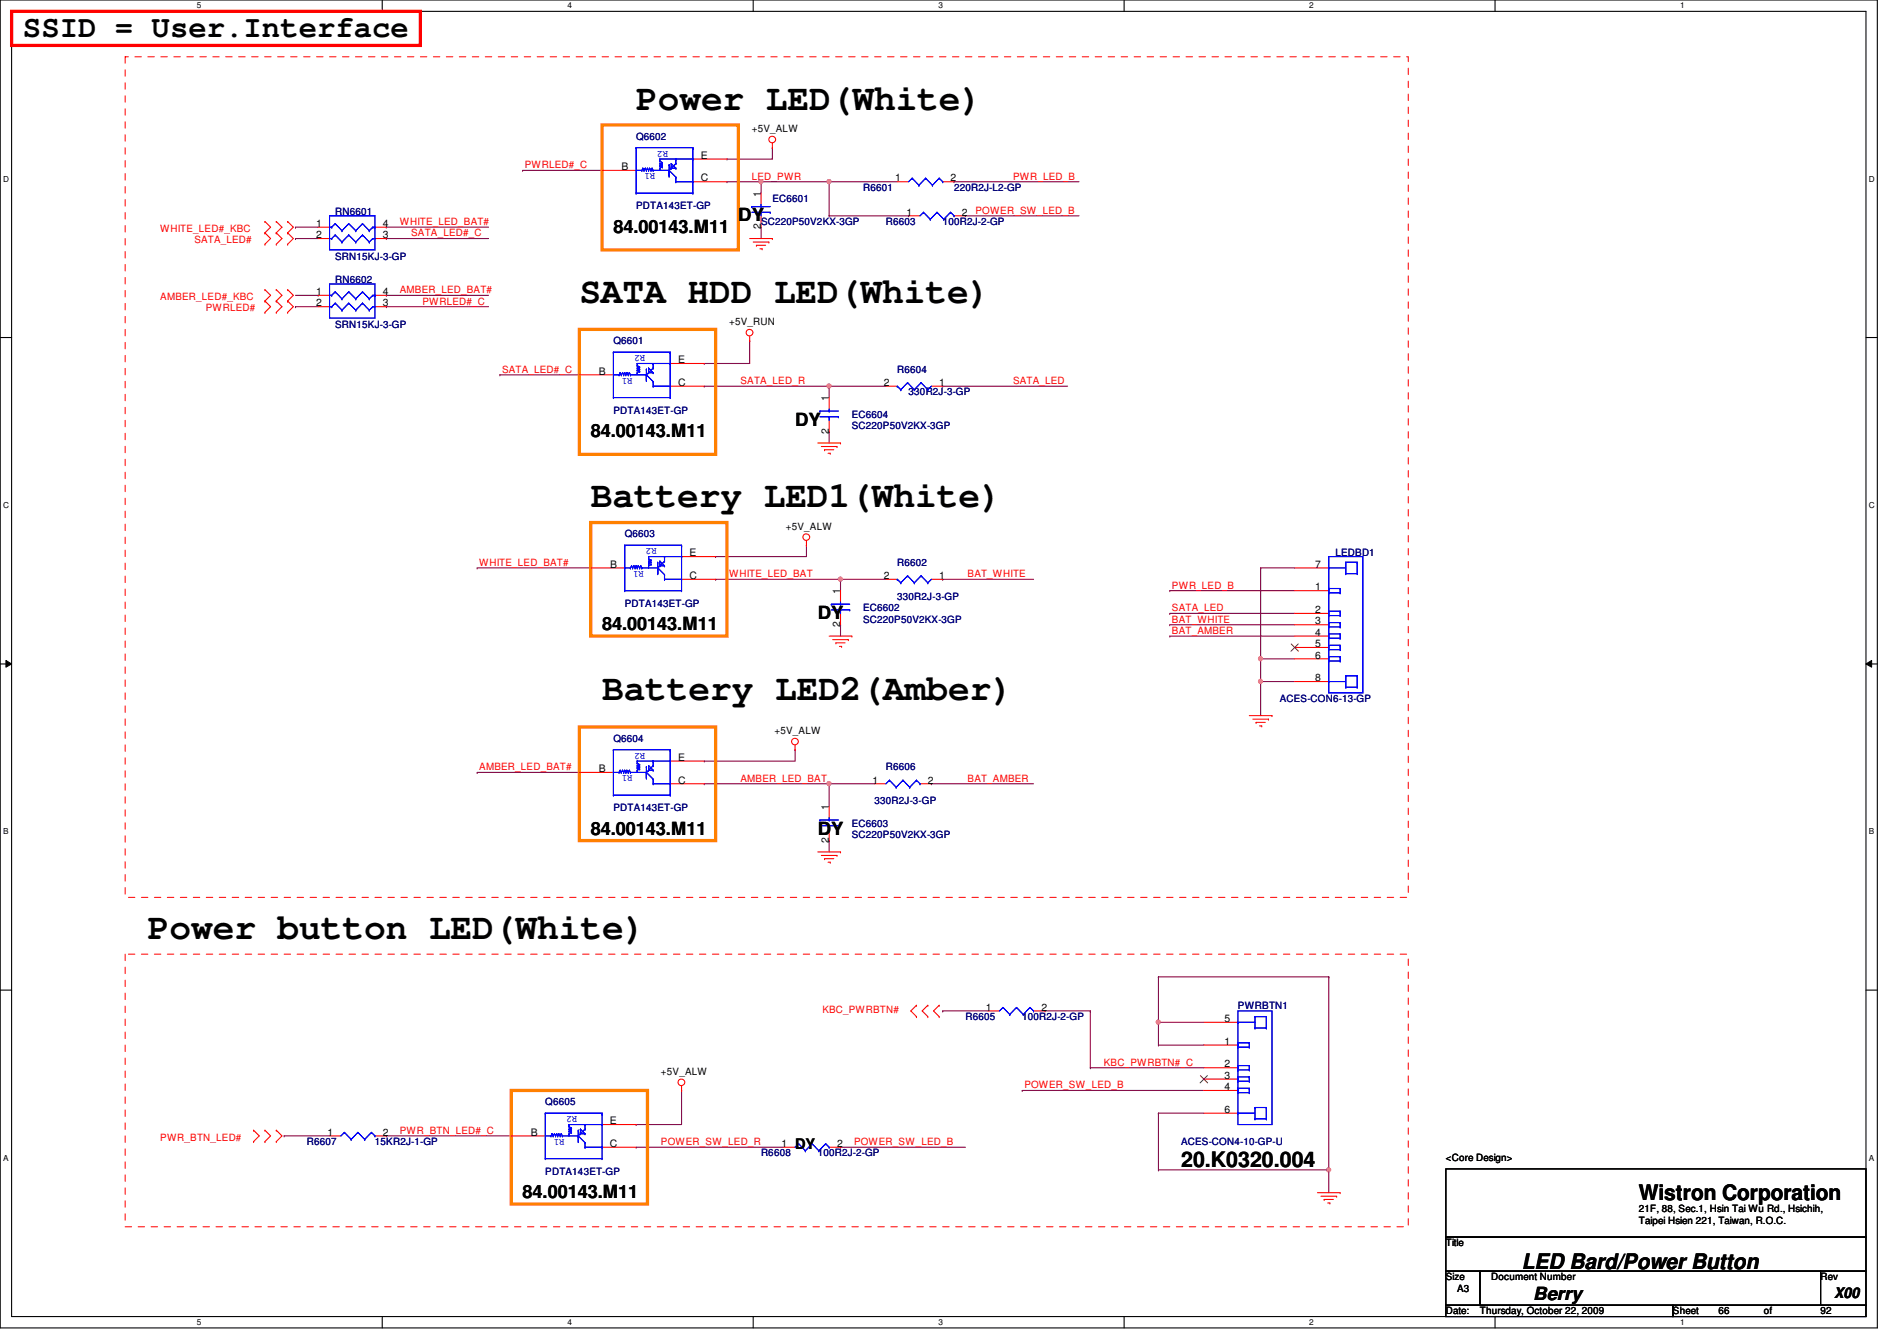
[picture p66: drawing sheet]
<svg xmlns="http://www.w3.org/2000/svg" width="297mm" height="210mm" viewBox="0 0 297 210" stroke-linecap="round" stroke-linejoin="round" font-family="sans-serif">
<defs><g id="words">
<g font-size="5.7">
<text x="99.6" y="17.1">Power LED(White)</text>
<text x="90.7" y="47.4">SATA HDD LED(White)</text>
<text x="92.5" y="79.4">Battery LED1(White)</text>
<text x="94.3" y="109.6">Battery LED2(Amber)</text>
<text x="23.2" y="146.9">Power button LED(White)</text>
</g>
<text font-size="4.8" x="3.6" y="5.8">SSID = User.Interface</text>
<g font-size="3.3">
<text x="185" y="182.7">20.K0320.004</text>
<text x="256.6" y="187.9">Wistron Corporation</text>
<text x="238.3" y="198.6">LED Bard/Power Button</text>
</g>
<g font-size="2.8">
<text x="115.6" y="34.6">DY</text>
<text x="96.1" y="36.4">84.00143.M11</text>
<text x="92.5" y="68.4">84.00143.M11</text>
<text x="124.5" y="66.6">DY</text>
<text x="94.3" y="98.6">84.00143.M11</text>
<text x="128.1" y="96.9">DY</text>
<text x="92.5" y="130.6">84.00143.M11</text>
<text x="128.1" y="130.6">DY</text>
<text x="81.8" y="187.5">84.00143.M11</text>
<text x="240.1" y="203.5">Berry</text>
</g>
<g font-size="2.3">
<text x="124.5" y="179.9">DY</text>
<text x="287.2" y="203.2">X00</text>
</g>
<g font-size="1.6" fill="#000080">
<text x="99.6" y="21.9">Q6602</text>
<text x="135.2" y="29.9">R6601</text>
<text x="149.4" y="29.9">220R2J-L2-GP</text>
<text x="52.5" y="33.6">RN6601</text>
<text x="99.6" y="32.7">PDTA143ET-GP</text>
<text x="119.2" y="35.2">SC220P50V2KX-3GP</text>
<text x="120.9" y="31.7">EC6601</text>
<text x="138.7" y="35.2">R6603</text>
<text x="147.6" y="35.2">100R2J-2-GP</text>
<text x="52.5" y="40.7">SRN15KJ-3-GP</text>
<text x="52.5" y="44.3">RN6602</text>
<text x="52.5" y="51.4">SRN15KJ-3-GP</text>
<text x="96.1" y="53.9">Q6601</text>
<text x="140.5" y="58.3">R6604</text>
<text x="96.1" y="64.7">PDTA143ET-GP</text>
<text x="133.4" y="65.4">EC6604</text>
<text x="142.3" y="61.9">330R2J-3-GP</text>
<text x="133.4" y="67.2">SC220P50V2KX-3GP</text>
<text x="97.8" y="84.1">Q6603</text>
<text x="140.5" y="88.6">R6602</text>
<text x="209.1" y="87">LEDBD1</text>
<text x="97.8" y="95">PDTA143ET-GP</text>
<text x="135.2" y="95.7">EC6602</text>
<text x="140.5" y="93.9">330R2J-3-GP</text>
<text x="135.2" y="97.5">SC220P50V2KX-3GP</text>
<text x="200.4" y="109.9">ACES-CON6-13-GP</text>
<text x="96.1" y="116.1">Q6604</text>
<text x="136.9" y="125.9">330R2J-3-GP</text>
<text x="138.7" y="120.6">R6606</text>
<text x="96.1" y="127">PDTA143ET-GP</text>
<text x="133.4" y="129.5">EC6603</text>
<text x="133.4" y="131.2">SC220P50V2KX-3GP</text>
<text x="151.2" y="159.7">R6605</text>
<text x="160.1" y="159.7">100R2J-2-GP</text>
<text x="193.8" y="157.9">PWRBTN1</text>
<text x="85.4" y="173">Q6605</text>
<text x="48" y="179.2">R6607</text>
<text x="58.7" y="179.2">15KR2J-1-GP</text>
<text x="185" y="179.2">ACES-CON4-10-GP-U</text>
<text x="85.4" y="183.9">PDTA143ET-GP</text>
<text x="119.2" y="181">R6608</text>
<text x="128.1" y="181">100R2J-2-GP</text>
</g>
<g font-size="1.6" fill="#00f">
<text x="104.6" y="23.6" transform="rotate(180 104.6 23.6)">R2</text>
<text x="102.6" y="27.1" transform="rotate(180 102.6 27.1)">R1</text>
<text x="99.1" y="59.1" transform="rotate(180 99.1 59.1)">R1</text>
<text x="101" y="55.6" transform="rotate(180 101 55.6)">R2</text>
<text x="100.8" y="89.4" transform="rotate(180 100.8 89.4)">R1</text>
<text x="102.8" y="85.8" transform="rotate(180 102.8 85.8)">R2</text>
<text x="101" y="117.8" transform="rotate(180 101 117.8)">R2</text>
<text x="99.1" y="121.4" transform="rotate(180 99.1 121.4)">R1</text>
<text x="88.4" y="178.3" transform="rotate(180 88.4 178.3)">R1</text>
<text x="90.4" y="174.7" transform="rotate(180 90.4 174.7)">R2</text>
</g>
<g font-size="1.6">
<text x="117.7" y="20.7">+5V_ALW</text>
<text x="97.3" y="26.6">B</text>
<text x="109.7" y="24.8">E</text>
<text x="109.7" y="28.4">C</text>
<text x="140.2" y="28.4">1</text>
<text x="148.8" y="28.4">2</text>
<text x="49.5" y="35.5">1</text>
<text x="59.9" y="35.5">4</text>
<text x="119.1" y="35.9" transform="rotate(-90 119.1 35.9)">2</text>
<text x="119.1" y="30.8" transform="rotate(-90 119.1 30.8)">1</text>
<text x="141.9" y="33.7">1</text>
<text x="150.6" y="33.7">2</text>
<text x="49.5" y="37.3">2</text>
<text x="59.9" y="37.3">3</text>
<text x="49.5" y="46.2">1</text>
<text x="49.5" y="48">2</text>
<text x="59.9" y="48">3</text>
<text x="59.9" y="46.2">4</text>
<text x="114.2" y="50.9">+5V_RUN</text>
<text x="93.8" y="58.6">B</text>
<text x="106.2" y="56.9">E</text>
<text x="106.2" y="60.4">C</text>
<text x="129.8" y="62.8" transform="rotate(-90 129.8 62.8)">1</text>
<text x="138.4" y="60.4">2</text>
<text x="147.1" y="60.4">1</text>
<text x="129.8" y="67.9" transform="rotate(-90 129.8 67.9)">2</text>
<text x="123.1" y="82.9">+5V_ALW</text>
<text x="95.5" y="88.9">B</text>
<text x="107.9" y="87.1">E</text>
<text x="205.9" y="88.9">7</text>
<text x="107.9" y="90.6">C</text>
<text x="131.6" y="93" transform="rotate(-90 131.6 93)">1</text>
<text x="138.4" y="90.6">2</text>
<text x="147.1" y="90.6">1</text>
<text x="205.9" y="92.4">1</text>
<text x="205.9" y="96">2</text>
<text x="131.6" y="98.1" transform="rotate(-90 131.6 98.1)">2</text>
<text x="205.9" y="97.7">3</text>
<text x="205.9" y="99.5">4</text>
<text x="205.9" y="101.3">5</text>
<text x="205.9" y="103.1">6</text>
<text x="205.9" y="106.6">8</text>
<text x="106.2" y="119.1">E</text>
<text x="121.3" y="114.9">+5V_ALW</text>
<text x="93.8" y="120.9">B</text>
<text x="106.2" y="122.6">C</text>
<text x="136.6" y="122.6">1</text>
<text x="145.3" y="122.6">2</text>
<text x="129.8" y="131.9" transform="rotate(-90 129.8 131.9)">2</text>
<text x="129.8" y="126.8" transform="rotate(-90 129.8 126.8)">1</text>
<text x="154.4" y="158.2">1</text>
<text x="163.1" y="158.2">2</text>
<text x="191.7" y="160">5</text>
<text x="191.7" y="163.5">1</text>
<text x="191.7" y="167.1">2</text>
<text x="103.5" y="168.2">+5V_ALW</text>
<text x="191.7" y="168.9">3</text>
<text x="191.7" y="170.6">4</text>
<text x="51.3" y="177.8">1</text>
<text x="59.9" y="177.8">2</text>
<text x="83.1" y="177.8">B</text>
<text x="95.5" y="176">E</text>
<text x="95.5" y="179.5">C</text>
<text x="122.4" y="179.5">1</text>
<text x="131.1" y="179.5">2</text>
<text x="191.7" y="174.2">6</text>
<text x="226.4" y="181.7">&lt;Core Design&gt;</text>
<text x="256.6" y="189.7">21F, 88, Sec.1, Hsin Tai Wu Rd., Hsichih,</text>
<text x="256.6" y="191.6">Taipei Hsien 221, Taiwan, R.O.C.</text>
<text x="226.4" y="195.1">Title</text>
<text x="226.4" y="200.4">Size</text>
<text x="228.2" y="202.2">A3</text>
<text x="233.5" y="200.4">Document Number</text>
<text x="285.1" y="200.4">Rev</text>
<text x="226.4" y="205.7">Date:</text>
<text x="231.7" y="205.7">Thursday, October 22, 2009</text>
<text x="262" y="205.7">Sheet</text>
<text x="269.1" y="205.7">66</text>
<text x="276.2" y="205.7">of</text>
<text x="285.1" y="205.7">92</text>
</g>
<g font-size="1.6" fill="#f00">
<text x="82.2" y="26.3">PWRLED#_C</text>
<text x="117.7" y="28.1">LED_PWR</text>
<text x="158.6" y="28.1">PWR_LED_B</text>
<text x="62.6" y="35.2">WHITE_LED_BAT#</text>
<text x="152.7" y="33.4">POWER_SW_LED_B</text>
<text x="25.1" y="36.3">WHITE_LED#_KBC</text>
<text x="30.4" y="38.1">SATA_LED#</text>
<text x="64.4" y="37">SATA_LED#_C</text>
<text x="25.1" y="46.9">AMBER_LED#_KBC</text>
<text x="62.6" y="45.9">AMBER_LED_BAT#</text>
<text x="66.2" y="47.7">PWRLED#_C</text>
<text x="32.2" y="48.7">PWRLED#</text>
<text x="78.6" y="58.3">SATA_LED#_C</text>
<text x="115.9" y="60.1">SATA_LED_R</text>
<text x="158.6" y="60.1">SATA_LED</text>
<text x="75.1" y="88.6">WHITE_LED_BAT#</text>
<text x="114.2" y="90.3">WHITE_LED_BAT</text>
<text x="151.5" y="90.3">BAT_WHITE</text>
<text x="183.5" y="92.1">PWR_LED_B</text>
<text x="183.5" y="95.7">SATA_LED</text>
<text x="183.5" y="97.5">BAT_WHITE</text>
<text x="183.5" y="99.2">BAT_AMBER</text>
<text x="75.1" y="120.6">AMBER_LED_BAT#</text>
<text x="115.9" y="122.3">AMBER_LED_BAT</text>
<text x="151.5" y="122.3">BAT_AMBER</text>
<text x="128.8" y="158.6">KBC_PWRBTN#</text>
<text x="172.8" y="166.8">KBC_PWRBTN#_C</text>
<text x="160.4" y="170.3">POWER_SW_LED_B</text>
<text x="25.1" y="178.5">PWR_BTN_LED#</text>
<text x="62.6" y="177.5">PWR_BTN_LED#_C</text>
<text x="103.5" y="179.2">POWER_SW_LED_R</text>
<text x="133.7" y="179.2">POWER_SW_LED_B</text>
</g>
<g font-size="1.3">
<text x="30.8" y="1.3">5</text>
<text x="88.9" y="1.3">4</text>
<text x="146.9" y="1.3">3</text>
<text x="205" y="1.3">2</text>
<text x="263.1" y="1.3">1</text>
<text x=".5" y="28.4">D</text>
<text x="292.6" y="28.4">D</text>
<text x=".5" y="79.5">C</text>
<text x="292.6" y="79.5">C</text>
<text x=".5" y="130.6">B</text>
<text x="292.6" y="130.6">B</text>
<text x=".5" y="181.7">A</text>
<text x="292.6" y="181.7">A</text>
<text x="30.8" y="207.4">5</text>
<text x="88.9" y="207.4">4</text>
<text x="146.9" y="207.4">3</text>
<text x="205" y="207.4">2</text>
<text x="263.1" y="207.4">1</text>
</g>
</g></defs>
<path d="M0 0h294v207.9h-294zM1.8 1.8h290.4v204.3h-290.4z" fill="none" stroke="#000" stroke-width=".17"/>
<g fill="#fff">
<path d="M30.8 .2h.7v1.4h-.7z"/>
<path d="M30.8 206.2h.7v1.4h-.7z"/>
</g>
<path d="M59.9 0v1.8M59.9 206.1v1.8" fill="none" stroke="#000" stroke-width=".17"/>
<g fill="#fff">
<path d="M88.9 .2h.6v1.4h-.6z"/>
<path d="M88.9 206.2h.6v1.4h-.6z"/>
</g>
<path d="M117.9 0v1.8M117.9 206.1v1.8" fill="none" stroke="#000" stroke-width=".17"/>
<g fill="#fff">
<path d="M146.9 .2h.7v1.4h-.7z"/>
<path d="M146.9 206.2h.7v1.4h-.7z"/>
</g>
<path d="M176 0v1.8M176 206.1v1.8" fill="none" stroke="#000" stroke-width=".17"/>
<g fill="#fff">
<path d="M205 .2h.7v1.4h-.7z"/>
<path d="M205 206.2h.7v1.4h-.7z"/>
</g>
<path d="M234.1 0v1.8M234.1 206.1v1.8" fill="none" stroke="#000" stroke-width=".17"/>
<g fill="#fff">
<path d="M263.1 .2h.7v1.4h-.7z"/>
<path d="M263.1 206.2h.7v1.4h-.7z"/>
<path d="M.5 27.3h.9v1.4h-.9z"/>
<path d="M292.6 27.3h.9v1.4h-.9z"/>
<path d="M.5 78.4h.9v1.4h-.9z"/>
<path d="M292.6 78.4h.9v1.4h-.9z"/>
</g>
<path d="M0 52.8h1.8M292.2 52.8h1.8" fill="none" stroke="#000" stroke-width=".17"/>
<g fill="#fff">
<path d="M.5 129.5h.8v1.4h-.8z"/>
<path d="M292.6 129.5h.9v1.4h-.9z"/>
</g>
<path d="M0 103.9h1.8M292.2 103.9h1.8" fill="none" stroke="#000" stroke-width=".17"/>
<path d="M.9 103.4l.9 .5-.9 .5zM292.2 103.9l.9-.5v1z" fill="#000"/>
<path d="M.9 103.4l.9 .5-.9 .5zM292.2 103.9l.9-.5v1z" fill="none" stroke="#000" stroke-width=".16"/>
<g fill="#fff">
<path d="M.5 180.5h.8v1.4h-.8z"/>
<path d="M292.6 180.5h.9v1.4h-.9z"/>
</g>
<path d="M0 155h1.8M292.2 155h1.8" fill="none" stroke="#000" stroke-width=".17"/>
<path d="M78.3 58.7h.1M78.3 58.7h12.4M110.3 56.9h.1M117.4 53.3h.1M117.4 53.3v3.6h-7.1M129.8 60.5h.1M129.8 60.5h8.9M147.6 60.5h.1M147.6 60.5h19.6" fill="none" stroke="#800040" stroke-width=".17"/>
<circle cx="129.8" cy="60.4" r=".32" fill="#f0f"/>
<circle cx="129.8" cy="60.4" r=".32" fill="none" stroke="#f0f" stroke-width=".17"/>
<path d="M181.4 152.9h.1M181.4 152.9v7.1" fill="none" stroke="#800040" stroke-width=".17"/>
<circle cx="181.4" cy="160" r=".32" fill="#f0f"/>
<circle cx="181.4" cy="160" r=".32" fill="none" stroke="#f0f" stroke-width=".17"/>
<path d="M181.4 152.9h.1M181.4 152.9h26.7M208.1 152.9h.1M208.1 152.9v30.2" fill="none" stroke="#800040" stroke-width=".17"/>
<circle cx="208" cy="183.1" r=".32" fill="#f0f"/>
<circle cx="208" cy="183.1" r=".32" fill="none" stroke="#f0f" stroke-width=".17"/>
<g fill="none" stroke="#800040" stroke-width=".17">
<path d="M74.7 88.9h.1M74.7 88.9h17.8M112.1 87.1h.1M126.3 85.3h.1M126.3 85.3v1.8h-14.2M131.6 90.7h.1M131.6 97.8h.1M131.6 90.7h7.1M131.6 90.7v1.8M131.6 97.8v1.8M147.6 90.7h.1M147.6 90.7h14.2"/>
<path d="M74.7 120.9h.1M74.7 120.9h16M147.6 158.2h.1M147.6 158.2h7.1M163.6 158.2h.1M163.6 158.2h7.1M181.4 174.2h.1M181.4 160h.1M181.4 163.6h.1M181.4 174.2h7.1M181.4 160v3.6M181.4 174.2v8.9"/>
<path d="M181.4 160h7.1M181.4 163.6h7.1M208.1 183.1h.1M208.1 183.1v3.6"/>
</g>
<circle cx="131.6" cy="90.7" r=".32" fill="#f0f"/>
<circle cx="131.6" cy="90.7" r=".32" fill="none" stroke="#f0f" stroke-width=".17"/>
<g fill="none" stroke="#800040" stroke-width=".17">
<path d="M129.8 67.6h.1M129.8 60.5h.1M129.8 60.5v1.7M129.8 67.6v1.7M112.1 90.7h.1M112.1 90.7h19.5M110.3 122.7h.1M110.3 122.7h26.6M129.8 131.6h.1M129.8 122.7h.1M129.8 122.7v3.5M129.8 131.6v1.7"/>
<path d="M145.8 122.7h.1M145.8 122.7h16"/>
</g>
<circle cx="129.8" cy="122.7" r=".32" fill="#f0f"/>
<circle cx="129.8" cy="122.7" r=".32" fill="none" stroke="#f0f" stroke-width=".17"/>
<path d="M129.8 28.4h.1M129.8 28.4h10.7M110.3 60.5h.1M110.3 60.5h19.5M110.3 119.1h.1M124.5 117.3h.1M124.5 117.3v1.8h-14.2M170.7 158.2h.1M170.7 158.2v8.9M170.7 167.1h.1M170.7 167.1h17.8" fill="none" stroke="#800040" stroke-width=".17"/>
<circle cx="129.8" cy="28.4" r=".32" fill="#f0f"/>
<circle cx="129.8" cy="28.4" r=".32" fill="none" stroke="#f0f" stroke-width=".17"/>
<g fill="none" stroke="#800040" stroke-width=".17">
<path d="M46.3 37.3h.1M46.3 37.3h3.5M60.5 37.3h.1M60.5 37.3h16M81.8 26.7h.1M81.8 26.7h12.5M113.8 28.4h.1M113.8 24.9h.1M113.8 28.4h16v5.4M119.2 28.4h.1M119.2 35.6h.1M119.2 28.4v1.8"/>
<path d="M119.2 35.6v1.7M120.9 23.1h.1M120.9 23.1v1.8h-7.1M129.8 33.8h.1M149.4 28.4h.1M149.4 28.4h19.5M44.5 177.8h.1M44.5 177.8h7.1M60.5 177.8h.1M60.5 177.8h19.5M99.6 176h.1M99.6 179.6h.1"/>
<path d="M99.6 179.6h23.1M106.7 170.7h.1M106.7 170.7v5.3h-7.1M131.6 179.6h.1M131.6 179.6h19.6M160.1 170.7h.1M160.1 170.7h28.4M181.4 183.1h.1M181.4 183.1h26.7"/>
</g>
<circle cx="119.1" cy="28.4" r=".32" fill="#f0f"/>
<circle cx="119.1" cy="28.4" r=".32" fill="none" stroke="#f0f" stroke-width=".17"/>
<g fill="none" stroke="#800040" stroke-width=".17">
<path d="M46.3 35.6h.1M46.3 35.6h3.5M60.5 35.6h.1M60.5 35.6h16M129.8 33.8h12.5M142.3 33.8h.1M151.2 33.8h.1M151.2 33.8h17.7M46.3 48h.1M46.3 48h3.5M46.3 46.2h3.5M49.8 46.2h.1"/>
<path d="M60.5 48h.1M60.5 46.2h.1M60.5 48h16M60.5 46.2h16M183.2 92.5h.1M183.2 96h.1M183.2 97.8h.1M183.2 99.6h.1M183.2 92.5h19.5M183.2 96h19.5M183.2 97.8h19.5M183.2 99.6h19.5"/>
<path d="M197.4 88.9h.1M197.4 88.9h5.3M197.4 88.9v14.2M197.4 103.1h.1M197.4 106.7h.1M197.4 103.1h5.3M197.4 106.7v5.3M197.4 106.7h5.3"/>
</g>
<circle cx="197.4" cy="106.7" r=".32" fill="#f0f"/>
<circle cx="197.4" cy="106.7" r=".32" fill="none" stroke="#f0f" stroke-width=".17"/>
<path d="M197.4 103.1h.1M197.4 103.1v3.6" fill="none" stroke="#800040" stroke-width=".17"/>
<circle cx="197.4" cy="103.1" r=".32" fill="#f0f"/>
<circle cx="197.4" cy="103.1" r=".32" fill="none" stroke="#f0f" stroke-width=".17"/>
<g fill="none" stroke="#f00" stroke-width=".17">
<path d="M41.5 38.2h.1M41.5 36.4h.1M41.5 34.7h.1M41.5 34.7l.9 .9-.9 .8M41.5 36.4l.9 .9-.9 .9M43.3 36.4h.1M43.3 38.2h.1M43.3 34.7h.1M43.3 36.4l.8 .9-.8 .9M43.3 34.7l.8 .9-.8 .8M45 38.2h.1M45 36.4h.1"/>
<path d="M45 34.7h.1M45 34.7l.9 .9-.9 .8M45 36.4l.9 .9-.9 .9M49.8 37.3h1.8M49.8 35.6h1.8M58.7 37.3h1.8M58.7 35.6h1.8M94.3 26.7h5.3M108.5 24.9h5.3M108.5 28.4h5.3M117.4 37.3h3.5M117.9 37.9h2.5"/>
<path d="M118.4 38.4h.1M118.4 38.4h1.5M119 38.9h.3M119.2 30.2v1.8M119.2 33.8v1.8M119.3 38.9h.1M120.4 37.9h.1M120.9 37.3h.1M120.9 23.1h.1M120.9 22.4v.7M140.5 28.4h1.8M142.3 33.8h1.8"/>
<path d="M147.6 28.4h1.8M149.4 33.8h1.8M41.5 48.9h.1M41.5 47.1h.1M41.5 45.3h.1M41.5 45.3l.9 .9-.9 .9M41.5 47.1l.9 .9-.9 .9M43.3 47.1h.1M43.3 48.9h.1M43.3 45.3h.1M43.3 47.1l.8 .9-.8 .9M43.3 45.3l.8 .9-.8 .9"/>
<path d="M45 48.9h.1M45 47.1h.1M45 45.3h.1M45 45.3l.9 .9-.9 .9M45 47.1l.9 .9-.9 .9M49.8 46.2h1.8M49.8 48h1.8M58.7 46.2h1.8M58.7 48h1.8M90.7 58.7h5.4M104.9 56.9h5.4M117.4 53.3h.1"/>
<path d="M117.4 52.6v.7M104.9 60.5h5.4M128.1 69.3h3.5M128.6 69.9h2.5M129.1 70.4h.1M129.1 70.4h1.5M129.7 71h.3M129.8 62.2v1.8M129.8 65.8v1.8M130 71h.1M131.1 69.9h.1M131.6 69.3h.1"/>
<path d="M138.7 60.5h1.8M145.8 60.5h1.8M92.5 88.9h5.3M106.7 87.1h5.4M106.7 90.7h5.4M126.3 85.3h.1M126.3 84.6v.7M129.8 99.6h3.6M131.6 92.5v1.7M131.6 96v1.8M133.4 99.6h.1M138.7 90.7h1.8"/>
<path d="M145.8 90.7h1.8M202.7 99.6h5.4M202.7 92.5h5.4M202.7 96h5.4M202.7 97.8h5.4M202.7 88.9h5.4M104.9 119.1h5.4M124.5 117.3h.1M124.5 116.6v.7M130.4 100.1h2.4M130.9 100.6h.1M130.9 100.6h1.4"/>
<path d="M131.4 101.2h.4M131.8 101.2h.1M132.8 100.1h.1M195.6 112h3.6M196.2 112.6h2.4M196.7 113.1h.1M196.7 113.1h1.4M197.2 113.6h.4M197.6 113.6h.1M198.6 112.6h.1M199.2 112h.1M202.7 101.3h5.4"/>
<path d="M202.7 103.1h5.4M202.7 106.7h5.4M90.7 120.9h5.4M104.9 122.7h5.4M128.1 133.3h3.5M128.6 133.9h2.5M129.1 134.4h.1M129.1 134.4h1.5M129.7 135h.3M129.8 126.2v1.8M129.8 129.8v1.8M130 135h.1"/>
<path d="M131.1 133.9h.1M131.6 133.3h.1M136.9 122.7h1.8M144.1 122.7h1.7M143.5 159.1h.1M143.5 157.4h.1M143.5 157.4l-.9 .8 .9 .9M145.3 157.4h.1M145.3 159.1h.1M145.3 157.4l-.9 .8 .9 .9M147.1 159.1h.1M147.1 157.4h.1"/>
<path d="M147.1 157.4l-.9 .8 .9 .9M154.7 158.2h1.8M161.8 158.2h1.8M39.7 178.7h.1M39.7 176.9h.1M39.7 176.9l.9 .9-.9 .9M41.5 176.9h.1M41.5 178.7h.1M41.5 176.9l.9 .9-.9 .9M43.3 178.7h.1M43.3 176.9h.1M43.3 176.9l.8 .9-.8 .9"/>
<path d="M51.6 177.8h1.8M58.7 177.8h1.8M80 177.8h5.4M94.3 176h5.3M94.3 179.6h5.3M106.7 170.7h.1M106.7 170v.7M122.7 179.6h1.8M129.8 179.6h1.8M188.5 163.6h5.3M188.5 167.1h5.3M188.5 168.9h5.3"/>
<path d="M188.5 170.7h5.3M188.5 160h5.3M188.5 174.2h5.3M206.3 186.7h3.5M206.8 187.2h2.5M207.3 187.7h.1M207.3 187.7h1.5M207.9 188.3h.3M208.2 188.3h.1M209.3 187.2h.1M209.8 186.7h.1"/>
<circle cx="120.9" cy="21.8" r=".52"/>
<circle cx="117.4" cy="52.1" r=".52"/>
<circle cx="126.3" cy="84.1" r=".52"/>
<circle cx="124.5" cy="116.1" r=".52"/>
<circle cx="106.7" cy="169.4" r=".52"/>
</g>
<path d="M226.4 183h65.8v10.6h-65.8zM226.4 193.6h65.8v5.4h-65.8zM226.4 199h5.3v5.3h-5.3zM231.7 199h53.4v5.3h-53.4zM285.1 199h7.1v5.3h-7.1zM226.4 204.3h35.6v1.8h-35.6zM262 204.3h30.2v1.8h-30.2z" fill="none" stroke="#000" stroke-width=".17"/>
<path d="M1.8 1.8h64v5.3h-64z" fill="none" stroke="#f00" stroke-width=".51"/>
<path d="M19.6 8.9h200.9v131.6h-200.9zM19.6 149.4h200.9v42.6h-200.9z" fill="none" stroke="#f00" stroke-width=".16" stroke-dasharray="1 1 1 1 1 1 1 1"/>
<path d="M94.3 19.6h21.3v19.5h-21.3zM90.7 51.6h21.4v19.5h-21.4zM92.5 81.8h21.3v17.8h-21.3zM90.7 113.8h21.4v17.8h-21.4zM80 170.7h21.4v17.8h-21.4z" fill="none" stroke="#ff8000" stroke-width=".51"/>
<g fill="none" stroke="#00f" stroke-width=".17">
<path d="M51.6 33.8h7.1v5.3h-7.1zM51.6 37.3h.1M51.6 35.6h.3M51.6 37.3h.3M51.9 35.6h.1M51.9 37.3h.1M52.5 35h.1M52.5 36.8h.1M52.5 35l-.6 .6M52.5 35l1 1.1M52.5 36.8l1 1.1M52.5 36.8l-.6 .5"/>
<path d="M53.5 36.1h.1M53.5 37.9h.1M54.6 35h.1M54.6 36.8h.1M54.6 35l-1.1 1.1M54.6 35l1.1 1.1M54.6 36.8l1.1 1.1M54.6 36.8l-1.1 1.1M55.7 36.1h.1M55.7 37.9h.1M56.8 35h.1M56.8 36.8h.1"/>
<path d="M56.8 35l-1.1 1.1M56.8 35l1 1.1M56.8 36.8l1 1.1M56.8 36.8l-1.1 1.1M57.8 36.1h.1M57.8 37.9h.1M58.4 35.6h.1M58.4 37.3h.1M58.4 35.6h.3M58.4 35.6l-.6 .5M58.4 37.3h.3M58.4 37.3l-.6 .6"/>
<path d="M58.7 35.6h.1M99.6 23.1h.1M99.6 30.2h.1M99.6 26.7h.9M99.6 23.1h8.9M99.6 23.1v7.1M99.6 30.2h8.9M100.5 26.7h.1M100.7 26.3h.1M100.7 26.3l-.2 .4M100.7 26.3l.1 .4M100.8 26.7h.1"/>
<path d="M101 26.3h.1M101 26.3l-.2 .4M101 26.3l.2 .4M101.2 26.7h.1M101.4 26.3h.1M101.4 26.3l-.2 .4M101.4 26.3l.2 .4M101.6 26.7h.1M101.7 26.3h.1M101.7 26.3l-.1 .4M101.7 26.3l.2 .4M101.9 26.7h.1"/>
<path d="M102.1 26.3h.1M102.1 26.3l-.2 .4M102.1 26.3l.2 .4M102.3 26.7h.1M102.3 26.7h2.5M103.3 26.3h.1M103.3 26h.1M103.3 25.6h.1M103.3 25.2h.1M103.3 24.9h.1M103.3 24.9h5.2M103.3 24.9v.3"/>
<path d="M103.3 26.3v.4M103.3 26l.4 .1M103.3 25.6l.4 .2M103.3 25.2l.4 .2M103.7 26.1h.1M103.7 25.8h.1M103.7 25.4h.1M103.7 26.1l-.4 .2M103.7 25.8l-.4 .2M103.7 25.4l-.4 .2M104.8 26.7h.1M104.8 27.6h.1"/>
<path d="M104.8 25.8h.1M104.8 25.8v1.8M104.8 26.7l1 1M105.1 25.6h.1M105.1 26.1h.1M105.1 26.3h.1M105.1 26.3h.7M105.1 25.6l.7 .7M105.1 25.6v.7M105.8 25.6h.1M105.8 24.9h.1M105.8 27.7h.1"/>
<path d="M105.8 28.4h.1M105.8 26.3h.1M105.8 25.6l-1 1.1M105.8 24.9v.7M105.8 27.7v.7M105.8 28.4h2.7M108.5 24.9h.1M108.5 28.4h.1M108.5 23.3h.1M108.5 23.1h.1M108.5 30.2h.1M108.5 23.1v7.1"/>
<path d="M117.7 32.3h.1M117.7 32.3h2.9M117.7 33.2h2.9M119.2 32.3h.1M119.2 33.2h.1M119.2 32v.3M119.2 33.2v.6M120.6 33.2h.1M142.8 27.9h.1M142.8 27.9l-.5 .5M142.8 27.9l1.1 1.1M143.9 29h.1"/>
<path d="M144.6 33.2h.1M144.6 33.2l-.5 .6M144.6 33.2l1.1 1.1M144.9 27.9h.1M144.9 27.9l-1 1.1M144.9 27.9l1.1 1.1M145.7 34.3h.1M146 29h.1M146.7 33.2h.1M146.7 33.2l-1 1.1M146.7 33.2l1.1 1.1M147.1 27.9h.1"/>
<path d="M147.1 27.9l-1.1 1.1M147.1 27.9l.5 .5M147.6 28.4h.1M147.8 34.3h.1M148.8 33.2h.1M148.8 33.2l-1 1.1M148.8 33.2l.6 .6M149.4 33.8h.1M51.6 44.4h7.1v5.4h-7.1zM51.6 48h.1M51.6 46.2h.3M51.6 48h.3"/>
<path d="M51.9 46.2h.1M51.9 48h.1M52.5 45.7h.1M52.5 47.5h.1M52.5 45.7l-.6 .5M52.5 45.7l1 1.1M52.5 47.5l1 1.1M52.5 47.5l-.6 .5M53.5 46.8h.1M53.5 48.6h.1M54.6 45.7h.1M54.6 47.5h.1"/>
<path d="M54.6 45.7l-1.1 1.1M54.6 45.7l1.1 1.1M54.6 47.5l1.1 1.1M54.6 47.5l-1.1 1.1M55.7 46.8h.1M55.7 48.6h.1M56.8 45.7h.1M56.8 47.5h.1M56.8 45.7l-1.1 1.1M56.8 45.7l1 1.1M56.8 47.5l1 1.1M56.8 47.5l-1.1 1.1"/>
<path d="M57.8 46.8h.1M57.8 48.6h.1M58.4 46.2h.1M58.4 48h.1M58.4 46.2h.3M58.4 46.2l-.6 .6M58.4 48h.3M58.4 48l-.6 .6M58.7 46.2h.1M96.1 55.1h.1M96.1 55.1v7.1M96.1 58.7h.8"/>
<path d="M96.1 55.1h8.8M96.9 58.7h.1M97.1 58.3h.1M97.1 58.3l-.2 .4M97.1 58.3l.2 .4M97.3 58.7h.1M97.5 58.3h.1M97.5 58.3l-.2 .4M97.5 58.3l.2 .4M97.7 58.7h.1M97.8 58.3h.1M97.8 58.3l-.1 .4"/>
<path d="M97.8 58.3l.2 .4M98 58.7h.1M98.2 58.3h.1M98.2 58.3l-.2 .4M98.2 58.3l.2 .4M98.4 58.7h.1M98.5 58.3h.1M98.5 58.3l-.1 .4M98.5 58.3l.2 .4M98.7 58.7h.1M98.7 58.7h2.5M99.8 58.3h.1"/>
<path d="M99.8 58h.1M99.8 57.6h.1M99.8 57.2h.1M99.8 56.9h.1M99.8 56.9v.3M99.8 58.3v.4M99.8 56.9h5.1M99.8 58l.4 .1M99.8 57.6l.4 .2M99.8 57.2l.4 .2M100.2 58.1h.1M100.2 57.8h.1"/>
<path d="M100.2 57.4h.1M100.2 58.1l-.4 .2M100.2 57.8l-.4 .2M100.2 57.4l-.4 .2M101.2 58.7h.1M101.2 59.6h.1M101.2 57.8h.1M101.2 57.8v1.8M101.2 58.7l1.1 1M101.6 57.6h.1M101.6 58.1h.1M101.6 58.3h.1"/>
<path d="M101.6 57.6v.7M101.6 58.3h.7M101.6 57.6l.7 .7M102.3 57.6h.1M102.3 56.9h.1M102.3 59.7h.1M102.3 58.3h.1M102.3 56.9v.7M102.3 59.7v.8M102.3 57.6l-1.1 1.1M104.9 56.9h.1M104.9 55.3h.1"/>
<path d="M104.9 55.1h.1M104.9 55.1v7.1M142.1 59.9h.1M142.1 59.9l1.1 1.1M142.1 59.9l-1 1.1M144.2 59.9h.1M144.2 59.9l1.1 1.1M144.2 59.9l-1 1.1M96.1 62.2h.1M96.1 62.2h8.8M102.3 60.5h.1M102.3 60.5h2.6"/>
<path d="M104.9 60.5h.1M104.9 62.2h.1M128.4 64.3h.1M128.4 64.3h2.9M128.4 65.2h2.9M129.8 64.3h.1M129.8 65.2h.1M129.8 64v.3M129.8 65.2v.6M131.3 65.2h.1M140.5 60.5h.1M140.5 60.5l.6 .5"/>
<path d="M141.1 61h.1M143.2 61h.1M145.3 61h.1M145.8 60.5l-.5 .5M97.8 85.3h.1M97.8 92.5h.1M97.8 88.9h.9M97.8 85.3h8.9M97.8 85.3v7.2M97.8 92.5h8.9M98.7 88.9h.1M98.9 88.6h.1"/>
<path d="M98.9 88.6l-.2 .3M98.9 88.6l.2 .3M99.1 88.9h.1M99.3 88.6h.1M99.3 88.6l-.2 .3M99.3 88.6l.1 .3M99.4 88.9h.1M99.6 88.6h.1M99.6 88.6l-.2 .3M99.6 88.6l.2 .3M99.8 88.9h.1M99.9 88.6h.1"/>
<path d="M99.9 88.6l-.1 .3M99.9 88.6l.3 .3M100.2 88.9h.1M100.3 88.6h.1M100.3 88.6l-.1 .3M100.3 88.6l.2 .3M100.5 88.9h.1M100.5 88.9h2.5M101.6 88.6h.1M101.6 88.2h.1M101.6 87.8h.1M101.6 87.5h.1"/>
<path d="M101.6 87.1h.1M101.6 87.1h5.1M101.6 87.1v.4M101.6 88.6v.3M101.6 88.2l.3 .1M101.6 87.8l.3 .2M101.6 87.5l.3 .2M101.9 88.3h.1M101.9 88h.1M101.9 87.7h.1M101.9 88.3l-.3 .3M101.9 88l-.3 .2"/>
<path d="M101.9 87.7l-.3 .1M103 88.9h.1M103 89.8h.1M103 88h.1M103 88v1.8M103 88.9l1.1 1.1M103.3 87.8h.1M103.3 88.3h.1M103.3 88.6h.1M103.3 87.8v.8M103.3 88.6h.8M103.3 87.8l.8 .8"/>
<path d="M104.1 87.8h.1M104.1 87.1h.1M104.1 90h.1M104.1 90.7h.1M104.1 88.6h.1M104.1 87.8l-1.1 1.1M104.1 87.1v.7M104.1 90v.7M104.1 90.7h2.6M106.7 87.1h.1M106.7 90.7h.1M106.7 85.5h.1"/>
<path d="M106.7 85.3h.1M106.7 92.5h.1M106.7 85.3v7.2M130.2 94.6h.1M130.2 94.6h2.8M130.2 95.5h2.8M131.6 94.6h.1M131.6 95.5h.1M131.6 94.2v.4M131.6 95.5v.5M133 95.5h.1M140.5 90.7h.1"/>
<path d="M140.5 90.7l.6 .5M141.1 91.2h.1M142.1 90.1h.1M142.1 90.1l1.1 1.1M142.1 90.1l-1 1.1M143.2 91.2h.1M144.2 90.1h.1M144.2 90.1l1.1 1.1M144.2 90.1l-1 1.1M145.3 91.2h.1M145.8 90.7l-.5 .5M208.1 87.1h5.3v21.4h-5.3z"/>
<path d="M208.1 92.1h.1M208.1 92.8h.1M208.1 95.7h.1M208.1 96.4h.1M208.1 97.5h.1M208.1 98.1h.1M208.1 99.2h.1M208.1 99.9h.1M208.1 88.9h.1M208.1 92.1h1.7M208.1 92.1v.7M208.1 95.7v.7"/>
<path d="M208.1 97.5v.6M208.1 99.2v.7M208.1 92.8h1.7M208.1 95.7h1.7M208.1 96.4h1.7M208.1 97.5h1.7M208.1 98.1h1.7M208.1 99.2h1.7M208.1 99.9h1.7M208.1 88.9h2.6M209.8 92.8h.1M209.8 92.1h.1"/>
<path d="M209.8 96.4h.1M209.8 95.7h.1M209.8 98.1h.1M209.8 97.5h.1M209.8 99.9h.1M209.8 99.2h.1M209.8 92.1v.7M209.8 95.7v.7M209.8 97.5v.6M209.8 99.2v.7M210.7 88h.1M210.7 89.8h.1"/>
<path d="M210.7 88h1.8M210.7 88v1.8M210.7 89.8h1.8M212.5 89.8h.1M212.5 88h.1M212.5 88v1.8M96.1 117.3h.1M96.1 117.3h8.8M96.1 117.3v7.2M99.8 119.8h.1M99.8 119.5h.1M99.8 119.1h.1"/>
<path d="M99.8 119.1h5.1M99.8 119.1v.4M99.8 119.8l.4 .2M99.8 119.5l.4 .2M100.2 119.7h.1M100.2 119.7l-.4 .1M101.6 119.8h.1M101.6 119.8v.8M101.6 119.8l.7 .8M102.3 119.8h.1M102.3 119.1h.1M102.3 119.8l-1.1 1.1"/>
<path d="M102.3 119.1v.7M104.9 119.1h.1M104.9 117.5h.1M104.9 117.3h.1M104.9 117.3v7.2M208.1 106.7h.1M208.1 101h.1M208.1 101.7h.1M208.1 102.8h.1M208.1 103.5h.1M208.1 101v.7M208.1 102.8v.7"/>
<path d="M208.1 106.7h2.6M208.1 101h1.7M208.1 101.7h1.7M208.1 102.8h1.7M208.1 103.5h1.7M209.8 101.7h.1M209.8 101h.1M209.8 103.5h.1M209.8 102.8h.1M209.8 101v.7M209.8 102.8v.7M210.7 105.8h.1"/>
<path d="M210.7 107.6h.1M210.7 105.8v1.8M210.7 105.8h1.8M210.7 107.6h1.8M212.5 107.6h.1M212.5 105.8h.1M212.5 105.8v1.8M96.1 124.5h.1M96.1 120.9h.8M96.1 124.5h8.8M96.9 120.9h.1M97.1 120.6h.1"/>
<path d="M97.1 120.6l-.2 .3M97.1 120.6l.2 .3M97.3 120.9h.1M97.5 120.6h.1M97.5 120.6l-.2 .3M97.5 120.6l.2 .3M97.7 120.9h.1M97.8 120.6h.1M97.8 120.6l-.1 .3M97.8 120.6l.2 .3M98 120.9h.1M98.2 120.6h.1"/>
<path d="M98.2 120.6l-.2 .3M98.2 120.6l.2 .3M98.4 120.9h.1M98.5 120.6h.1M98.5 120.6l-.1 .3M98.5 120.6l.2 .3M98.7 120.9h.1M98.7 120.9h2.5M99.8 120.6h.1M99.8 120.2h.1M99.8 120.6v.3M99.8 120.2l.4 .2"/>
<path d="M100.2 120.4h.1M100.2 120h.1M100.2 120.4l-.4 .2M100.2 120l-.4 .2M101.2 120.9h.1M101.2 121.8h.1M101.2 120h.1M101.2 120v1.8M101.2 120.9l1.1 1.1M101.6 120.4h.1M101.6 120.6h.1M101.6 120.6h.7"/>
<path d="M102.3 122h.1M102.3 122.7h.1M102.3 120.6h.1M102.3 122v.7M102.3 122.7h2.6M104.9 122.7h.1M104.9 124.5h.1M128.4 128.4h.1M128.4 128.4h2.9M128.4 129.2h2.9M129.8 128.4h.1M129.8 129.2h.1"/>
<path d="M129.8 128v.4M129.8 129.2v.6M131.3 129.2h.1M139.3 122.1h.1M139.3 122.1l-.6 .6M139.3 122.1l1 1.1M140.3 123.2h.1M141.4 122.1h.1M141.4 122.1l-1.1 1.1M141.4 122.1l1 1.1M142.4 123.2h.1M143.5 122.1h.1"/>
<path d="M143.5 122.1l-1.1 1.1M143.5 122.1l.6 .6M144.1 122.7h.1M157.1 157.7h.1M157.1 157.7l-.6 .5M157.1 157.7l1 1.1M158.1 158.8h.1M159.2 157.7h.1M159.2 157.7l-1.1 1.1M159.2 157.7l1 1.1M160.2 158.8h.1M161.3 157.7h.1"/>
<path d="M161.3 157.7l-1.1 1.1M161.3 157.7l.5 .5M161.8 158.2h.1M193.8 158.2h5.4v17.8h-5.4zM196.5 159.1h.1M196.5 159.1h1.8M196.5 159.1v1.8M198.3 159.1h.1M198.3 159.1v1.8M53.9 177.2h.1M53.9 177.2l-.5 .6M53.9 177.2l1.1 1.2"/>
<path d="M55 178.4h.1M56 177.2h.1M56 177.2l-1 1.2M56 177.2l1.1 1.2M57.1 178.4h.1M58.2 177.2h.1M58.2 177.2l-1.1 1.2M58.2 177.2l.5 .6M58.7 177.8h.1M85.4 174.2h.1M85.4 174.2h8.9M85.4 177.8h.9"/>
<path d="M85.4 174.2v7.2M86.3 177.8h.1M86.4 177.5h.1M86.4 177.5l-.1 .3M86.4 177.5l.2 .3M86.6 177.8h.1M86.8 177.5h.1M86.8 177.5l-.2 .3M86.8 177.5l.2 .3M87 177.8h.1M87.2 177.5h.1M87.2 177.5l-.2 .3"/>
<path d="M87.2 177.5l.1 .3M87.3 177.8h.1M87.5 177.5h.1M87.5 177.5l-.2 .3M87.5 177.5l.2 .3M87.7 177.8h.1M87.9 177.5h.1M87.9 177.5l-.2 .3M87.9 177.5l.1 .3M88 177.8h.1M88 177.8h2.5M89.1 177.5h.1"/>
<path d="M89.1 177.1h.1M89.1 176.7h.1M89.1 176.4h.1M89.1 176h.1M89.1 176h5.2M89.1 176v.4M89.1 177.5v.3M89.1 177.1l.4 .1M89.1 176.7l.4 .2M89.1 176.4l.4 .2M89.5 177.2h.1M89.5 176.9h.1"/>
<path d="M89.5 176.6h.1M89.5 177.2l-.4 .3M89.5 176.9l-.4 .2M89.5 176.6l-.4 .1M90.5 177.8h.1M90.5 178.7h.1M90.5 176.9h.1M90.5 176.9v1.8M90.5 177.8l1.1 1.1M90.9 176.7h.1M90.9 177.2h.1M90.9 177.5h.1"/>
<path d="M90.9 177.5h.7M90.9 176.7l.7 .8M90.9 176.7v.8M91.6 176.7h.1M91.6 176h.1M91.6 178.9h.1M91.6 179.6h.1M91.6 177.5h.1M91.6 176.7l-1.1 1.1M91.6 176v.7M91.6 178.9v.7M91.6 179.6h2.7"/>
<path d="M94.3 176h.1M94.3 179.6h.1M94.3 174.4h.1M94.3 174.2h.1M94.3 174.2v7.2M125 179h.1M125 179l-.5 .6M125 179l1.1 1.1M127.2 179h.1M127.2 179l-1.1 1.1M127.2 179l1 1.1M129.3 179h.1"/>
<path d="M129.3 179l-1.1 1.1M129.3 179l.5 .6M129.8 179.6h.1M193.8 163.2h.1M193.8 163.9h.1M193.8 166.8h.1M193.8 167.5h.1M193.8 168.6h.1M193.8 169.2h.1M193.8 170.3h.1M193.8 171h.1M193.8 160h.1"/>
<path d="M193.8 174.2h.1M193.8 163.2h1.8M193.8 163.2v.7M193.8 166.8v.7M193.8 168.6v.6M193.8 170.3v.7M193.8 163.9h1.8M193.8 166.8h1.8M193.8 167.5h1.8M193.8 168.6h1.8M193.8 169.2h1.8M193.8 170.3h1.8"/>
<path d="M193.8 171h1.8M193.8 160h2.7M193.8 174.2h2.7M195.6 163.9h.1M195.6 163.2h.1M195.6 167.5h.1M195.6 166.8h.1M195.6 169.2h.1M195.6 168.6h.1M195.6 171h.1M195.6 170.3h.1M195.6 163.2v.7"/>
<path d="M195.6 166.8v.7M195.6 168.6v.6M195.6 170.3v.7M196.5 160.9h.1M196.5 173.4h.1M196.5 175.1h.1M196.5 173.4v1.7M196.5 160.9h1.8M196.5 173.4h1.8M196.5 175.1h1.8M198.3 160.9h.1M198.3 175.1h.1"/>
<path d="M198.3 173.4h.1M198.3 173.4v1.7M85.4 181.4h.1M85.4 181.4h8.9M94.3 181.4h.1M126.1 180.1h.1M128.2 180.1h.1"/>
</g>
<path d="M202.2 100.8l1.1 1.1M203.3 100.8l-1.2 1.1M188 168.4l1.1 1.1M189.1 168.4l-1.2 1.1" fill="none" stroke="#804000" stroke-width=".16"/>
<circle cx="129.8" cy="60.4" r=".32" fill="#f0f"/>
<circle cx="129.8" cy="60.4" r=".32" fill="none" stroke="#f0f" stroke-width=".17"/>
<circle cx="181.4" cy="160" r=".32" fill="#f0f"/>
<circle cx="181.4" cy="160" r=".32" fill="none" stroke="#f0f" stroke-width=".17"/>
<circle cx="208" cy="183.1" r=".32" fill="#f0f"/>
<circle cx="208" cy="183.1" r=".32" fill="none" stroke="#f0f" stroke-width=".17"/>
<circle cx="131.6" cy="90.7" r=".32" fill="#f0f"/>
<circle cx="131.6" cy="90.7" r=".32" fill="none" stroke="#f0f" stroke-width=".17"/>
<circle cx="129.8" cy="122.7" r=".32" fill="#f0f"/>
<circle cx="129.8" cy="122.7" r=".32" fill="none" stroke="#f0f" stroke-width=".17"/>
<circle cx="129.8" cy="28.4" r=".32" fill="#f0f"/>
<circle cx="129.8" cy="28.4" r=".32" fill="none" stroke="#f0f" stroke-width=".17"/>
<circle cx="119.1" cy="28.4" r=".32" fill="#f0f"/>
<circle cx="119.1" cy="28.4" r=".32" fill="none" stroke="#f0f" stroke-width=".17"/>
<circle cx="197.4" cy="106.7" r=".32" fill="#f0f"/>
<circle cx="197.4" cy="106.7" r=".32" fill="none" stroke="#f0f" stroke-width=".17"/>
<circle cx="197.4" cy="103.1" r=".32" fill="#f0f"/>
<circle cx="197.4" cy="103.1" r=".32" fill="none" stroke="#f0f" stroke-width=".17"/>
<use href="#words"/>
</svg>
